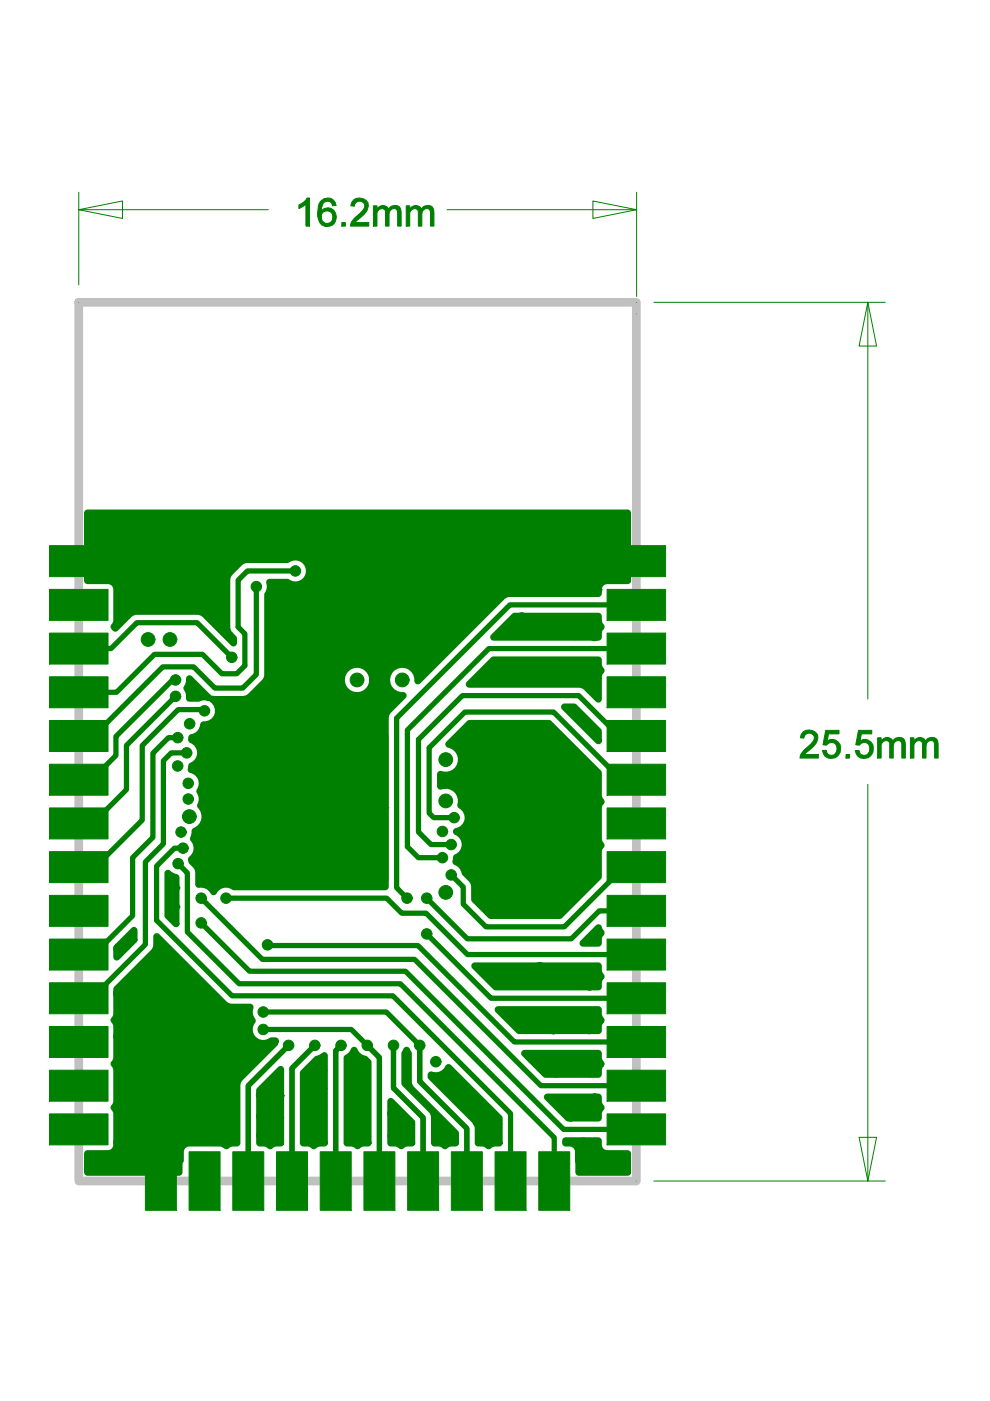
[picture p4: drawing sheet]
<svg xmlns="http://www.w3.org/2000/svg" width="210mm" height="297mm" viewBox="0 0 210 297" stroke-linecap="round" stroke-linejoin="round" font-family="sans-serif">
<defs><g id="words">
<g font-size="12.4" fill="#008000">
<text x="21.2" y="122.3" transform="rotate(-90 21.2 122.3)">J1x1</text>
<text x="139.4" y="122.3" transform="rotate(-90 139.4 122.3)">J28x1</text>
<text x="139.4" y="131.5" transform="rotate(-90 139.4 131.5)">J2x1</text>
<text x="139.4" y="140.8" transform="rotate(-90 139.4 140.8)">J4x1</text>
<text x="139.4" y="150.1" transform="rotate(-90 139.4 150.1)">J7x1</text>
<text x="21.2" y="205.7" transform="rotate(-90 21.2 205.7)">J26x1</text>
<text x="139.4" y="205.7" transform="rotate(-90 139.4 205.7)">J24x1</text>
<text x="21.2" y="214.9" transform="rotate(-90 21.2 214.9)">J29x1</text>
<text x="21.2" y="224.2" transform="rotate(-90 21.2 224.2)">J31x1</text>
<text x="139.4" y="233.5" transform="rotate(-90 139.4 233.5)">J32x1</text>
<text x="21.2" y="242.7" transform="rotate(-90 21.2 242.7)">J35x1</text>
<text x="139.4" y="242.7" transform="rotate(-90 139.4 242.7)">J34x1</text>
<text x="30.8" y="254.9">J5</text>
<text x="49.4" y="254.9">J10</text>
<text x="86.4" y="254.9">J22</text>
<text x="114.2" y="254.9">J36</text>
</g>
</g></defs>
<path d="M16.7 64.1h118.2v186.3h-118.2z" fill="none" stroke="#c0c0c0" stroke-width="1.9"/>
<path d="M86.1 222.4l-.5 1v6.4l5.6 5.7a2.13 2.13 0 0 1 .6 1.5v5.3l.3 .3a2.18 2.18 0 0 1 2.1 .6l.6-.3a2.8 2.8 0 0 1 1.9-.3l.1-.3v-2.2l-9.3-9.3a2.13 2.13 0 0 1-.6-1.5v-5.9l-.5-1zM82.6 233.4v8.9l.3 .3a2.18 2.18 0 0 1 2.1 .6l.5-.3a2.8 2.8 0 0 1 1.9-.3l.2-.3v-4.4l-4.5-4.6zM24.6 200.7l-.1 2.2a.28 .28 0 0 0 .2 .3 .28 .28 0 0 0 .3-.1l3.7-3.7v-2.1a.28 .28 0 0 0-.2-.3 .28 .28 0 0 0-.3 .1zM35.4 185l-.1 9.1 1.8 1.9a.28 .28 0 0 0 .3 .1 .28 .28 0 0 0 .2-.3v-9.8l-1.1-.5-.8-.6zM39.9 143.8v.9l-.6 1.2a3.9 3.9 0 0 1 .6 2.3l2.2 .1a3.4 3.4 0 0 1 2.2-.2l.1-.3-.1-.2-3.9-3.9zM18.3 108.6v14.6l.3 .2h4.3a1.58 1.58 0 0 1 1.6 1.6v6.5l-.1 .7-.4 .5a.58 .58 0 0 0 .6 .7l2.9-2.9a2.13 2.13 0 0 1 1.5-.6h12.8a2.13 2.13 0 0 1 1.5 .6l6 6a.28 .28 0 0 0 .3 .1 .28 .28 0 0 0 .2-.3v-1l-.8-.8a2.13 2.13 0 0 1-.6-1.5v-10a2.13 2.13 0 0 1 .6-1.5l1.9-2a2.13 2.13 0 0 1 1.6-.6h8.4a2.72 2.72 0 0 1 3.7 .3 2.72 2.72 0 0 1 0 3.7 2.72 2.72 0 0 1-3.7 .3h-3.7l-.3 .1a3.6 3.6 0 0 1-.4 2.8v16.9a2.13 2.13 0 0 1-.6 1.5l-2.9 2.9a2.13 2.13 0 0 1-1.5 .6h-6.5l-.3 .1v.2a2.76 2.76 0 0 1 1.2 3.2 2.76 2.76 0 0 1-2.9 1.9l-.1 .1a2.93 2.93 0 0 1-2.5 2.7v.8a2.78 2.78 0 0 1 1.9 2.6 2.78 2.78 0 0 1-1.9 2.6v.2a.84 .84 0 0 0 .1 1 2.74 2.74 0 0 1 1.6 4.3 3 3 0 0 1 .1 3.2 3.2 3.2 0 0 1-1.1 5.2l-.4 1.8a2.84 2.84 0 0 1-.4 4.2l.2 .7a2.95 2.95 0 0 1 1.4 2.3l.1 2.6a3.1 3.1 0 0 1 3.1 1.6h.3a2.82 2.82 0 0 1 4.2-1h32.1l.2-.1 .1-35.9a2.13 2.13 0 0 1 .6-1.5l3.1-3.1-.1-.5a3.1 3.1 0 0 1-3.4-2.9 3.1 3.1 0 0 1 3.2-3.2 3.1 3.1 0 0 1 3 3.4l.4 .1 17.8-17.9a2.13 2.13 0 0 1 1.5-.6h18.8l.2-.3a1.81 1.81 0 0 1 1.6-2.4h4.4l.2-.2v-14.4l-.1-.3h-114.6zM72.7 144.2a3 3 0 0 1 6 0 3 3 0 0 1-6 0zM33 198.4v.2a3.9 3.9 0 0 1-.4 2.8l-8.1 8.3v5.2l-.1 .7-.5 .7 .5 .7 .1 .6v6.6l-.1 .6-.5 .8 .5 .7 .1 .6v6.6l-.1 .6-.5 .7 .5 .7 .1 .7v6.5a1.58 1.58 0 0 1-1.6 1.6l-4.5 .1-.1 .2v4.1l.3 .1h19.4l.2-.3v-1.9l.3-.5v-1.9a1.58 1.58 0 0 1 1.6-1.6h6.6l.6 .2 .7 .4 .5-.3a2.8 2.8 0 0 1 1.9-.3l.1-.3v-12.1a2.13 2.13 0 0 1 .6-1.5l7.4-7.4a.58 .58 0 0 0-.1-.9 1.61 1.61 0 0 0-1.5 .3 2.73 2.73 0 0 1-3.3-.9 2.73 2.73 0 0 1 .2-3.4 3.4 3.4 0 0 1-.5-3l-.3-.1h-3.8a2.13 2.13 0 0 1-1.5-.7l-14.3-14.2zM59.3 226.5l-4.5 4.6v11.2l.3 .3a2.18 2.18 0 0 1 2.1 .6l.5-.3a2.8 2.8 0 0 1 1.9-.3l.2-.3v-15.6a.28 .28 0 0 0-.2-.2 .28 .28 0 0 0-.3 0zM64.1 227.3l-.1 15 .3 .3a2.18 2.18 0 0 1 2.1 .6l.6-.3a2.8 2.8 0 0 1 1.9-.3l.1-.3v-18.5a.28 .28 0 0 0-.1-.2 .28 .28 0 0 0-.3 0l-.7 .5-.9 .3zM74.9 222.4l-.5 .9-1.1 1v18l.3 .3a2.18 2.18 0 0 1 2.1 .6l.6-.3a2.8 2.8 0 0 1 1.9-.3l.1-.3v-17.1l-.7-.8a3.1 3.1 0 0 1-2.4-2zM104.5 134.9a.28 .28 0 0 0-.1 .3 .28 .28 0 0 0 .3 .2h22.2l.2-.3a2.18 2.18 0 0 1 .6-2.1l-.3-.6a2.8 2.8 0 0 1-.3-1.9l-.2-.1h-17.8zM99.3 144.9a.28 .28 0 0 0-.1 .3 .28 .28 0 0 0 .3 .2h23.2a2.13 2.13 0 0 1 1.5 .6l2.5 2.4a.28 .28 0 0 0 .3 .1 .28 .28 0 0 0 .1-.3v-4.7l.2-.6 .4-.8-.3-.4a2.8 2.8 0 0 1-.3-1.9l-.2-.2h-22.3zM119.5 149.7v.4l7.2 7.2a.28 .28 0 0 0 .3 0 .28 .28 0 0 0 .1-.2v-2.2l-5.2-5.2zM99.4 153.2l-4.4 4.4v.4a3.1 3.1 0 0 1 2.4 3.8 3.1 3.1 0 0 1-4 2.1l-.3 .3v2.5l.1 .2a3.5 3.5 0 0 1 3.8 1.1 3.4 3.4 0 0 1 .4 2.8 2.78 2.78 0 0 1 1.5 3 2.78 2.78 0 0 1-2.3 2.3l-.1 .4a2.77 2.77 0 0 1 1.8 2.6 2.77 2.77 0 0 1-1.8 2.6l-.1 1.1a3.4 3.4 0 0 1 1.9 2.3l.1 .1a4.2 4.2 0 0 1 1.9 2.4l.1 3.2 3.5 3.6h14.9l8.3-8.4v-5.4l.2-.7 .4-.7-.4-.7-.2-.6v-6.6l.2-.6 .4-.8-.5-1-.1-5.2-10.6-10.6zM126.7 196.5l-3.3 3.3a.28 .28 0 0 0 0 .3 .28 .28 0 0 0 .2 .2h3.3l.2-.3a2.18 2.18 0 0 1 .6-2.1l-.6-1.4zM100.5 204.6v.4l4.6 4.5h21.8l.2-.3a2.18 2.18 0 0 1 .6-2.1l-.3-.5a2.8 2.8 0 0 1-.3-1.9l-.2-.2zM105.5 213.8l-.1 .5 4.6 4.5h16.9l.2-.3a2.18 2.18 0 0 1 .6-2.1l-.3-.6a2.8 2.8 0 0 1-.3-1.9l-.2-.1zM91.2 227.7l-.1 .2 .1 .6 9.3 9.3a2.13 2.13 0 0 1 .6 1.5v3l.3 .3a2.24 2.24 0 0 1 2 .5l.3 .1 .4-.3a2.8 2.8 0 0 1 1.9-.3l.1-.3v-5.3l-10.8-10.9h-.3a3 3 0 0 1-3.5 1.5zM111.1 223.1l-.1 .4 4.6 4.5 11.3 .1 .2-.3a2.18 2.18 0 0 1 .6-2.1l-.3-.6a2.8 2.8 0 0 1-.3-1.9l-.2-.1zM115.9 232.4v.4l4.5 4.5h6.5l.2-.3a2.18 2.18 0 0 1 .6-2.1l-.3-.5a2.8 2.8 0 0 1-.3-1.9l-.2-.2zM119.8 241.6l-.2 .7 .3 .3a1.81 1.81 0 0 1 2.5 1.6v4.3l.2 .3h10.5l.2-.1v-4.1l-.1-.2-4.5-.1a1.81 1.81 0 0 1-1.6-2.4l-.2-.3z" fill="#008000" stroke="#008000" stroke-width=".93"/>
<g fill="none" stroke="#008000" stroke-width=".21">
<path d="M16.7 44.5l9.3-1.9v3.7zM16.7 40.8v19.6M16.7 44.5h40.2M94.8 44.5h40.2M125.7 42.6l9.3 1.9-9.3 1.8zM135 40.8v22.1M16.7 64.1h.1M134.9 64.1h.1M135 66.6h.1M138.6 64.1h49.1M184 64.1l1.9 9.3h-3.8zM184 64.1v84.1"/>
<path d="M20.6 111.3h.1M21.7 110.2h.1M22.8 111.3h.1M24 111.1h.1M25.1 109.9h.1M26.1 115.8h.1M26.2 111.1h.1M26.2 119.8h.1M27.6 115.3h.1M27.9 110.9h.1M28.7 116.4h.1M28.7 114.2h.1"/>
<path d="M29 112h.1M29 109.8h.1M29.8 115.3h.1M30.1 110.9h.1M31 119.6h.1M31.6 115.3h.1M32.2 118.5h.1M32.7 116.4h.1M32.7 114.2h.1M32.9 110.8h.1M33.3 119.6h.1M33.8 115.3h.1"/>
<path d="M34 111.9h.1M34 109.7h.1M35.1 110.8h.1M36.1 119.3h.1M36.1 115.1h.1M37.3 116.2h.1M37.3 114h.1M37.6 110.9h.1M38.4 115.1h.1M38.7 112h.1M38.7 109.8h.1M39.8 110.9h.1"/>
<path d="M40.5 115.1h.1M40.5 119.4h.1M41.6 116.2h.1M41.6 114h.1M41.6 118.3h.1M42.5 111h.1M42.7 115.1h.1M42.7 119.4h.1M43.6 112.1h.1M43.6 109.9h.1M44.6 115h.1M44.7 111h.1"/>
<path d="M44.9 119.6h.1M45.7 116.1h.1M45.7 113.9h.1M46 118.5h.1M46.9 115h.1M47.1 119.6h.1M47.4 111h.1M48.5 112.1h.1M48.5 109.9h.1M48.7 119.4h.1M48.9 115h.1M49.6 111h.1"/>
<path d="M49.8 118.3h.1M50 116.2h.1M50 113.9h.1M50.9 119.4h.1M51.2 115h.1M52.6 115.1h.1M53.4 111h.1M53.7 116.2h.1M53.7 114h.1M54.5 112.1h.1M54.5 109.9h.1M54.8 115.1h.1"/>
<path d="M55.6 111h.1M56.7 115.2h.1M57.8 116.3h.1M57.8 114.1h.1M58.9 115.2h.1M59 111h.1M60.1 112.1h.1M60.1 109.9h.1M60.8 115h.1M61.2 111h.1M61.9 116.2h.1M61.9 113.9h.1"/>
<path d="M63 115h.1M64.6 111.1h.1M65.7 112.2h.1M65.7 109.9h.1M65.9 115.3h.1M66.5 119.6h.1M66.9 111.1h.1M67 116.4h.1M67 114.2h.1M67.6 118.5h.1M68.1 115.3h.1M68.7 119.6h.1"/>
<path d="M69.6 111h.1M70.1 119.5h.1M70.5 115.3h.1M70.7 112.1h.1M70.7 109.9h.1M71.2 118.4h.1M71.6 116.5h.1M71.6 114.2h.1M71.8 111h.1M72.3 119.5h.1M72.7 115.3h.1M73.5 110.7h.1"/>
<path d="M74.4 119.8h.1M74.6 111.9h.1M74.6 109.6h.1M74.7 115.3h.1M75.5 118.7h.1M75.8 110.7h.1M75.8 116.5h.1M75.8 114.2h.1M76.6 119.8h.1M76.9 115.3h.1M77.6 110.8h.1M78.8 111.9h.1"/>
<path d="M78.8 109.7h.1M79 119.7h.1M79.5 115.2h.1M79.9 110.8h.1M80.1 118.6h.1M80.6 116.3h.1M80.6 114.1h.1M81.2 119.7h.1M81.8 115.2h.1M82.2 110.8h.1M83.4 111.9h.1M83.4 109.7h.1"/>
<path d="M83.7 119.8h.1M84.5 110.8h.1M84.9 118.7h.1M85 115.1h.1M85.9 110.8h.1M86 119.8h.1M86.1 116.2h.1M86.1 114h.1M87 111.9h.1M87 109.7h.1M87.2 115.1h.1M88.2 110.8h.1"/>
<path d="M89.9 115h.1M90 110.7h.1M90.1 119.6h.1M91 116.2h.1M91 113.9h.1M91.1 111.8h.1M91.1 109.6h.1M91.2 118.5h.1M92.1 115h.1M92.2 110.7h.1M92.3 119.6h.1M93.7 116.5h.1"/>
<path d="M94.6 110.8h.1M94.8 117.6h.1M94.8 115.4h.1M95.7 111.9h.1M95.7 109.7h.1M95.9 116.5h.1M96.8 114h.1M96.8 110.8h.1M97.9 115.1h.1M97.9 112.9h.1M99 114h.1M99.3 110.7h.1"/>
<path d="M100.4 111.8h.1M100.4 109.6h.1M101.5 110.7h.1M105.4 117.8h.1M106.6 119h.1M106.6 116.7h.1M107 114.9h.1M107.7 117.8h.1M107.7 119.9h.1M108.1 116h.1M108.1 113.7h.1M109.2 114.9h.1"/>
<path d="M110.2 114h.1M111.3 115.2h.1M111.3 112.9h.1M111.5 117.7h.1M112 110.9h.1M112.2 119.9h.1M112.4 114h.1M112.6 118.8h.1M112.6 116.6h.1M113.2 112h.1M113.2 109.7h.1M113.7 117.7h.1"/>
<path d="M114.3 110.9h.1M116.4 110.8h.1M117.2 115h.1M117.3 119.9h.1M117.5 111.9h.1M117.5 109.7h.1M118.3 116.1h.1M118.3 113.9h.1M118.6 110.8h.1M119.4 115h.1M120.9 110.8h.1M121.7 115h.1"/>
<path d="M122.1 111.9h.1M122.1 109.7h.1M122.9 116.1h.1M122.9 113.9h.1M123.2 110.8h.1M124 115h.1M125.2 116.7h.1M125.7 110.8h.1M126.8 109.7h.1M127.9 110.8h.1M130.2 110.8h.1M131.3 109.7h.1"/>
<path d="M132.4 110.8h.1M26 123.4h.1M28.2 126.1h.1M28.3 121.6h.1M29.3 127.2h.1M29.3 125h.1M29.4 122.7h.1M29.4 120.5h.1M30.4 126.1h.1M30.5 121.6h.1M32.2 120.7h.1M35 120.5h.1"/>
<path d="M35.9 125.2h.1M36.1 121.6h.1M37 126.3h.1M37 124.1h.1M37.2 120.5h.1M38.1 125.2h.1M41.6 120.5h.1M46 120.7h.1M49.8 120.6h.1M67.6 120.7h.1M69.2 124h.1M70.3 125.1h.1"/>
<path d="M70.3 122.9h.1M71.2 120.6h.1M71.4 124h.1M71.6 135.7h.1M71.7 127.9h.1M72.1 123.1h.1M72.7 136.8h.1M72.7 134.5h.1M72.8 129h.1M72.8 126.7h.1M73.3 124.2h.1M73.3 122h.1"/>
<path d="M73.8 135.7h.1M73.9 127.9h.1M74.4 123.1h.1M75.5 120.9h.1M75.6 125.4h.1M76.7 129.7h.1M76.7 126.5h.1M76.7 124.3h.1M77.7 122.9h.1M77.8 130.8h.1M77.8 128.5h.1M77.8 125.4h.1"/>
<path d="M78.8 124h.1M78.8 121.8h.1M78.9 129.7h.1M79.3 125.6h.1M79.9 122.9h.1M80.1 120.8h.1M80.4 126.7h.1M80.4 124.5h.1M80.6 128.4h.1M81.6 125.6h.1M81.7 129.5h.1M81.7 127.3h.1"/>
<path d="M81.9 123.3h.1M82.8 128.4h.1M83 124.4h.1M83 122.2h.1M83.3 139.3h.1M84.1 123.3h.1M84.2 126h.1M84.4 138.2h.1M84.9 120.9h.1M85.3 127.1h.1M85.3 124.9h.1M85.6 139.3h.1"/>
<path d="M85.6 137h.1M86.4 126h.1M86.7 138.1h.1M86.7 135.9h.1M87.4 122.3h.1M87.9 137h.1M88.5 123.4h.1M88.5 121.2h.1M88.6 135.6h.1M89.2 139.4h.1M89.6 122.3h.1M89.7 136.7h.1"/>
<path d="M89.7 134.5h.1M90.3 138.3h.1M90.8 135.6h.1M91 133.1h.1M91.2 120.7h.1M91.4 139.4h.1M92.2 134.2h.1M92.2 132h.1M93.3 133.1h.1M93.3 130.4h.1M94.4 131.5h.1M94.4 129.2h.1"/>
<path d="M95.6 130.4h.1M102.1 121.4h.1M102.1 125.8h.1M103.2 122.5h.1M103.2 120.3h.1M103.3 126.9h.1M103.3 124.7h.1M104.3 121.4h.1M104.4 125.8h.1M106.4 125.2h.1M106.6 121h.1M107.5 126.3h.1"/>
<path d="M107.5 124.1h.1M107.7 122.1h.1M108.6 125.2h.1M108.9 121h.1M109.5 131h.1M110.6 132.1h.1M111.1 121h.1M111.2 125h.1M111.7 131h.1M112.2 122.1h.1M112.3 126.1h.1M112.3 123.9h.1"/>
<path d="M113.2 131.2h.1M113.3 121h.1M113.5 125h.1M114.3 132.3h.1M114.3 130.1h.1M114.4 134.3h.1M115.4 131.2h.1M115.5 135.5h.1M115.5 133.2h.1M116.1 125.3h.1M116.2 121h.1M116.6 134.3h.1"/>
<path d="M117.2 139.7h.1M117.3 126.4h.1M117.3 124.1h.1M117.3 122.1h.1M117.8 131.3h.1M118.4 125.3h.1M118.4 121h.1M119 132.4h.1M119 130.2h.1M120.1 131.3h.1M120.5 121.3h.1M120.7 125.3h.1"/>
<path d="M120.9 134.5h.1M121.6 122.4h.1M121.6 120.2h.1M121.9 126.4h.1M121.9 124.2h.1M121.9 139.5h.1M122 135.6h.1M122 133.4h.1M122.7 121.3h.1M123 125.3h.1M123.1 134.5h.1M124.9 134.7h.1"/>
<path d="M125.1 131.6h.1M125.3 125.1h.1M125.3 120.9h.1M126 133.6h.1M126.1 139.4h.1M53.3 158.9h.1M54.4 160h.1M54.4 157.8h.1M55.5 158.9h.1M59.9 159h.1M61 157.9h.1M62.1 159h.1"/>
<path d="M65.9 159h.1M66.9 155.9h.1M67 157.9h.1M68.1 159h.1M72.2 159h.1M73.3 157.8h.1M74.4 159h.1M78.1 159.1h.1M79.2 158h.1M80.3 159.1h.1M84.4 140.5h.1M88.4 142.4h.1"/>
<path d="M89.5 143.5h.1M89.5 141.3h.1M90.3 140.5h.1M90.7 142.4h.1M97.7 159.7h.1M98.9 158.6h.1M99 155.4h.1M100 159.7h.1M100.1 156.5h.1M100.1 154.2h.1M101.2 155.4h.1M115.6 155.7h.1"/>
<path d="M115.8 159.4h.1M116.1 144.2h.1M116.1 140.8h.1M116.8 156.8h.1M116.8 154.5h.1M117 158.3h.1M117.2 145.3h.1M117.2 143.1h.1M117.2 141.9h.1M117.9 155.7h.1M118.1 159.4h.1M118.3 144.2h.1"/>
<path d="M118.3 140.8h.1M119 158h.1M120.1 159.1h.1M120.1 156.9h.1M120.2 150.6h.1M120.8 144.1h.1M120.8 140.6h.1M121.2 158h.1M121.4 151.7h.1M121.4 149.5h.1M121.9 145.3h.1M121.9 143h.1"/>
<path d="M121.9 141.7h.1M122.5 150.6h.1M123.1 144.1h.1M123.1 140.6h.1M125 140.5h.1M125.2 143.9h.1M126.1 141.6h.1M51.6 171.3h.1M53.2 171.3h.1M53.3 177.5h.1M53.3 164.9h.1M54.3 172.4h.1"/>
<path d="M54.3 170.2h.1M54.4 178.6h.1M54.4 176.4h.1M54.4 166h.1M54.4 163.7h.1M55.4 171.3h.1M55.5 177.5h.1M55.6 164.9h.1M59.7 171.4h.1M59.9 177.6h.1M59.9 165h.1M60.9 172.5h.1"/>
<path d="M60.9 170.3h.1M61 160.1h.1M61 178.7h.1M61 176.5h.1M61 166.1h.1M61 163.8h.1M62 171.4h.1M62.1 177.6h.1M62.1 165h.1M65.8 171.4h.1M65.9 177.6h.1M65.9 165h.1"/>
<path d="M66.9 172.5h.1M66.9 170.3h.1M67 160.1h.1M67 178.7h.1M67 176.5h.1M67 166.1h.1M67 163.8h.1M68 171.4h.1M68.1 177.6h.1M68.2 165h.1M72 171.4h.1M72.2 177.6h.1"/>
<path d="M72.2 164.9h.1M73.2 172.5h.1M73.2 170.3h.1M73.3 160.1h.1M73.3 178.7h.1M73.3 176.5h.1M73.3 166.1h.1M73.3 163.8h.1M74.3 171.4h.1M74.4 177.6h.1M74.4 164.9h.1M78 171.6h.1"/>
<path d="M78.1 177.8h.1M78.1 165.1h.1M79.1 172.7h.1M79.1 170.5h.1M79.2 160.2h.1M79.2 178.9h.1M79.2 176.6h.1M79.2 166.2h.1M79.2 164h.1M80.2 171.6h.1M80.3 177.8h.1M80.3 165.1h.1"/>
<path d="M82.3 171.3h.1M98.9 160.8h.1M117 160.5h.1M184 166.3v84.1M35.8 192.3h.1M35.8 188.3h.1M36.9 193.4h.1M36.9 191.2h.1M36.9 189.4h.1M36.9 187.1h.1M38 192.3h.1M38 188.3h.1"/>
<path d="M53.3 183.2h.1M54.4 184.3h.1M54.4 182.1h.1M55.5 183.2h.1M59.9 183.3h.1M61 184.5h.1M61 182.2h.1M62.1 183.3h.1M65.9 183.3h.1M66.9 186.6h.1M67 184.5h.1M67 182.2h.1"/>
<path d="M68.1 183.3h.1M72.2 183.3h.1M73.3 184.4h.1M73.3 182.2h.1M74.4 183.3h.1M78.1 183.5h.1M79.2 184.6h.1M79.2 182.4h.1M80.3 183.5h.1M100.6 187.4h.1M101.7 188.6h.1M101.7 186.3h.1"/>
<path d="M101.8 191.4h.1M102.8 187.4h.1M102.9 192.5h.1M102.9 190.2h.1M104 191.4h.1M104.2 186.6h.1M105.3 187.7h.1M105.3 185.5h.1M106.4 186.6h.1M119.3 191h.1M119.8 186.1h.1M120.4 192.1h.1"/>
<path d="M120.4 189.9h.1M120.9 187.2h.1M120.9 184.9h.1M121.5 191h.1M122 186.1h.1M125.3 198.2h.1M26.3 210.7h.1M26.3 219.7h.1M26.4 201.2h.1M35.2 205.5h.1M35.3 213.6h.1M35.4 209.5h.1"/>
<path d="M36.3 206.6h.1M36.3 204.4h.1M36.4 214.7h.1M36.4 212.5h.1M36.5 210.6h.1M36.5 208.4h.1M36.6 219.6h.1M37.4 205.5h.1M37.5 213.6h.1M37.6 209.5h.1M42 219.5h.1M43.1 218.4h.1"/>
<path d="M44.2 219.5h.1M48.9 219.5h.1M50 218.4h.1M51.1 219.5h.1M113.3 205.2h.1M113.6 214.9h.1M114.2 208.5h.1M114.4 206.3h.1M114.7 216h.1M114.7 213.8h.1M115.3 209.7h.1M115.3 207.4h.1"/>
<path d="M115.6 205.2h.1M115.8 214.9h.1M116.2 218.1h.1M116.4 208.5h.1M117.3 219.2h.1M117.3 217h.1M117.8 206.2h.1M118.4 218.1h.1M118.9 207.3h.1M118.9 205.1h.1M120 206.2h.1M120.1 215h.1"/>
<path d="M120.3 208.6h.1M121.2 216.1h.1M121.2 213.8h.1M121.4 209.7h.1M121.4 207.4h.1M122.3 215h.1M122.5 208.6h.1M123.8 218h.1M123.9 208.8h.1M124.9 219.2h.1M124.9 216.9h.1M125 209.9h.1"/>
<path d="M125 207.7h.1M126 218h.1M126.1 208.8h.1M25.8 239.2h.1M25.8 237h.1M26.9 238.1h.1M28.7 238.1h.1M29.8 239.2h.1M29.8 237h.1M30.3 234.3h.1M30.9 238.1h.1M31.5 235.5h.1"/>
<path d="M31.5 233.2h.1M32.6 234.3h.1M35.2 237.5h.1M35.4 227.7h.1M35.5 220.7h.1M36.3 238.6h.1M36.3 236.4h.1M36.5 228.8h.1M36.5 226.6h.1M36.6 221.8h.1M37.4 237.5h.1M37.6 227.7h.1"/>
<path d="M37.7 220.7h.1M41.6 237.7h.1M42.5 228.8h.1M42.7 238.8h.1M42.7 236.6h.1M43.1 220.6h.1M43.6 229.9h.1M43.6 227.6h.1M43.8 237.7h.1M44.7 228.8h.1M47.5 237.7h.1M48.5 228.8h.1"/>
<path d="M48.7 238.8h.1M48.7 236.6h.1M49.6 229.9h.1M49.6 227.6h.1M49.8 237.7h.1M50 220.6h.1M50.8 228.8h.1M54.3 232.2h.1M54.4 236.7h.1M55.5 233.3h.1M55.5 231.1h.1M55.5 237.8h.1"/>
<path d="M55.5 235.6h.1M55.5 239.6h.1M56.6 232.2h.1M56.6 236.7h.1M57.8 237h.1M57.9 232.3h.1M58.9 238.1h.1M58.9 235.9h.1M59.1 233.4h.1M59.1 231.2h.1M60 237h.1M60.2 232.3h.1"/>
<path d="M63.7 237.1h.1M63.9 228.5h.1M63.9 232.6h.1M64.8 238.2h.1M64.8 236h.1M65 229.6h.1M65 227.4h.1M65 233.7h.1M65 231.4h.1M65.9 237.1h.1M66.1 228.5h.1M66.1 232.6h.1"/>
<path d="M66.9 235.1h.1M67 226.9h.1M67 230.8h.1M68 236.2h.1M68 234h.1M68.1 228h.1M68.1 225.8h.1M68.1 231.9h.1M68.1 229.6h.1M69.1 235.1h.1M69.2 226.9h.1M69.2 230.8h.1"/>
<path d="M73.2 228.9h.1M73.4 234.5h.1M74.3 230h.1M74.3 227.7h.1M74.5 235.6h.1M74.5 233.4h.1M75.5 228.9h.1M75.6 234.5h.1M75.6 238h.1M76 231.3h.1M76.7 239.1h.1M76.7 236.8h.1"/>
<path d="M77.1 232.4h.1M77.1 230.2h.1M77.8 238h.1M78.2 231.3h.1M82.2 236.1h.1M83.3 237.2h.1M83.3 235h.1M83.4 239.7h.1M84.4 236.1h.1M85.3 237.9h.1M86.4 239h.1M86.4 236.7h.1"/>
<path d="M87.5 237.9h.1M91.6 238.2h.1M92.8 239.3h.1M92.8 237.1h.1M93.9 238.2h.1M95.9 239.7h.1M100.3 237.8h.1M101.4 238.9h.1M101.4 236.7h.1M102.5 237.8h.1M104.1 238.3h.1M105.2 239.4h.1"/>
<path d="M105.2 237.2h.1M106.3 238.3h.1M113.8 224.4h.1M114.9 225.5h.1M114.9 223.3h.1M116 224.4h.1M116.8 227.3h.1M117.9 228.4h.1M117.9 226.1h.1M119 227.3h.1M119.8 224.6h.1M119.9 236.6h.1"/>
<path d="M120.1 233.2h.1M120.9 225.8h.1M120.9 223.5h.1M121 237.7h.1M121 235.5h.1M121.2 234.3h.1M121.2 232.1h.1M122.1 224.6h.1M122.1 236.6h.1M122.3 233.2h.1M123.9 227.2h.1M124.9 236.5h.1"/>
<path d="M124.9 233h.1M125 228.3h.1M125 226.1h.1M126 237.6h.1M126 235.4h.1M126 234.1h.1M126 231.9h.1M126.1 227.2h.1M20.2 247.4h.1M24.3 247.7h.1M26.3 242.2h.1M28.5 241.3h.1"/>
<path d="M47.8 241.1h.1M54.4 240.7h.1M56.6 240.7h.1M82.2 240.8h.1M84.5 240.8h.1M94.8 240.8h.1M97 240.8h.1M123.6 241.3h.1M127.4 247.5h.1M131.1 247.5h.1M134.9 250.4h.1M138.6 250.4h49.1"/>
<path d="M182.1 241.1h3.8l-1.9 9.3z"/>
</g>
<g fill="none" stroke="#008000" stroke-width="1.1">
<path d="M16.7 137.5h6.8l5.5-5.5h12.8l7.3 7.4M54.3 124.4v18.6l-2.8 2.9h-5.9l-4.5-4.5h-6.6l-14.6 14.6h-3.2M62.6 121.1h-10.1l-2 1.9v10l1.4 1.4v6.7l-1.7 1.7h-3.2l-4.1-4.1h-10.1l-8.1 8.1h-8M134.9 128.2h-26.8l-24 24.1v35.9l2.2 2.2M134.9 137.5h-31.2l-17.3 17.3v24.7l2.3 2.3h5.1M37.2 144.2h-.6l-12 11.9v4.1l-5.2 5.1h-2.7M37.2 147.6l-10.4 10.4v9.4l-7.2 7.2h-2.9M37.7 156.4h-2l-3.3 3.3v17.8l-4.3 4.3v12.4l-8.2 8.2h-3.2M39.6 159.6h-3.3l-1.7 1.7v17.6l-3.8 3.8v17.6l-11.4 11.4h-2.7M43.4 150.7l-.3-.3h-5.3l-7.6 7.7v15.8l-10 9.9h-3.5M134.9 156h-3.6l-8.6-8.5h-24.7l-9.3 9.3v19.6l2.7 2.7h4.3M38.8 179.8h-1.8l-3.8 3.8v11.5l16 16h34.1l24.9 25v14.3"/>
<path d="M134.9 165.3h-3.2l-14.3-14.3h-18.8l-7.6 7.5v13.9l1 1h4.3M37.8 183.1l1.9 2v12.5l11 11h34.2l32.6 32.6v9.2M42.7 195.7l10.2 10.2h33.1l33.5 33.6h15.4M42.7 190.4l12.9 13h32.3l26.8 26.8h20.2M47.9 190.4h34.1l3.2 3.2h5.1l8.8 8.8h35.8M90.5 190.4l8.6 8.6h22l6-5.9h7.8M90.5 198l13.6 13.7h30.8M134.9 183.8h-2.6l-12.7 12.7h-16.6l-4.8-4.8v-3.6l-2.5-2.6M55.8 218.3h18.7l5.9 5.9v26.2M55.8 214.6h26.1l7.1 7v7.7l10 10v11.1M56.7 200.3l.2 .2h31.7l20.5 20.4h25.8M61.2 221.6l-8.6 8.6v20.2"/>
<path d="M66.7 221.6l-4.8 4.9v23.9M72.3 221.6l-1.1 1.2v27.6M83.4 221.6v9.1l6.3 6.3v13.4"/>
</g>
<g fill="#008000" stroke="#008000" stroke-width=".21">
<path d="M10.5 152.8h12.4v6.5h-12.4z"/>
<path d="M128.7 162h12.4v6.6h-12.4z"/>
<path d="M58.6 244.2h6.6v12.4h-6.6z"/>
<path d="M10.5 162h12.4v6.6h-12.4z"/>
<path d="M128.7 171.3h12.4v6.6h-12.4z"/>
<path d="M67.9 244.2h6.6v12.4h-6.6z"/>
<path d="M10.5 171.3h12.4v6.6h-12.4z"/>
<path d="M128.7 180.6h12.4v6.5h-12.4z"/>
<path d="M77.2 244.2h6.5v12.4h-6.5z"/>
<path d="M10.5 180.6h12.4v6.5h-12.4z"/>
<path d="M128.7 189.8h12.4v6.6h-12.4z"/>
<path d="M10.5 189.8h12.4v6.6h-12.4z"/>
<path d="M95.7 244.2h6.6v12.4h-6.6z"/>
<path d="M128.7 208.4h12.4v6.5h-12.4z"/>
<path d="M10.5 125h12.4v6.5h-12.4z"/>
<path d="M128.7 217.6h12.4v6.6h-12.4z"/>
<path d="M10.5 226.9h12.4v6.6h-12.4z"/>
<path d="M40.1 244.2h6.6v12.4h-6.6z"/>
<path d="M105 244.2h6.5v12.4h-6.5z"/>
<path d="M10.5 134.2h12.4v6.6h-12.4z"/>
<path d="M10.5 143.5h12.4v6.6h-12.4z"/>
<path d="M128.7 152.8h12.4v6.5h-12.4z"/>
<path d="M51.6 155.9h30.7v30.7h-30.7z"/>
<path d="M63.4 43.5a3.4 3.4 0 0 0 1.7-1.5h.5v5.9h-.7v-4.6l-1.5 .9zM68 42.6a1.83 1.83 0 0 1 1.9-.6 1.83 1.83 0 0 1 1.3 1.6h-.7a1.08 1.08 0 0 0-1-1 1.08 1.08 0 0 0-1.2 1l-.2 1.3a1.78 1.78 0 0 1 2.3-.6 1.78 1.78 0 0 1 .8 2.2 1.9 1.9 0 0 1-1.9 1.5 1.9 1.9 0 0 1-1.8-1.6 5.4 5.4 0 0 1 .5-3.8zM68.4 45a1.32 1.32 0 0 0 .1 2 1.32 1.32 0 0 0 2-.4 1.32 1.32 0 0 0-.4-1.7 1.32 1.32 0 0 0-1.7 .1zM72.5 47.2h.7v.7h-.7zM75 42.4a2.13 2.13 0 0 1 3 .6 3.1 3.1 0 0 1-1.6 3.1l-1.1 1.1h2.9v.7h-3.9a4.7 4.7 0 0 1 2.2-2.9 1.39 1.39 0 0 0 .5-2 1.11 1.11 0 0 0-1.2-.3 1.11 1.11 0 0 0-.7 1l-.7-.1 .1-.6zM79.2 43.6h.7v.7a1.37 1.37 0 0 1 1.3-.7 1.37 1.37 0 0 1 1.2 .8 1.38 1.38 0 0 1 1.6-.8 1.38 1.38 0 0 1 1.1 1.4v2.9h-.8v-2.6a.84 .84 0 0 0-.4-1 .84 .84 0 0 0-1.1 .2l-.2 .4-.1 .6v2.4h-.8v-2.7a.76 .76 0 0 0-.7-1 1.19 1.19 0 0 0-1.1 1.5v2.2h-.7zM86.1 43.6h.8v.7a1.37 1.37 0 0 1 1.2-.7 1.37 1.37 0 0 1 1.3 .8 1.38 1.38 0 0 1 1.5-.8 1.38 1.38 0 0 1 1.1 1.4v2.9h-.7v-2.6a.84 .84 0 0 0-.5-1 .84 .84 0 0 0-1 .2l-.3 .4-.1 .6v2.4h-.7v-2.7a.76 .76 0 0 0-.7-1 1.19 1.19 0 0 0-1.1 1.5v2.2h-.8z"/>
<path d="M170.3 155.2a2.13 2.13 0 0 1 3 .6 3.1 3.1 0 0 1-1.5 3.1l-1.2 1.1h2.9v.7h-3.9a4.7 4.7 0 0 1 2.2-2.9 1.39 1.39 0 0 0 .5-2 1.11 1.11 0 0 0-1.2-.3 1.11 1.11 0 0 0-.7 1l-.7-.1 .2-.6zM175.1 154.9h2.8v.7h-2.2l-.3 1.6a1.74 1.74 0 0 1 1.9-.2 1.74 1.74 0 0 1 .9 1.7 1.94 1.94 0 0 1-1.3 2 1.94 1.94 0 0 1-2.3-.9l-.2-.6 .8-.1a1.17 1.17 0 0 0 1.3 1 1.17 1.17 0 0 0 1-1.4 1.2 1.2 0 0 0-.8-1.3 1.2 1.2 0 0 0-1.5 .6l-.7-.1zM179.4 160h.7v.7h-.7zM182 154.9h2.8v.7h-2.2l-.2 1.6a1.74 1.74 0 0 1 1.8-.2 1.74 1.74 0 0 1 1 1.7 1.94 1.94 0 0 1-1.4 2 1.94 1.94 0 0 1-2.3-.9l-.1-.6 .7-.1a1.17 1.17 0 0 0 1.3 1 1.17 1.17 0 0 0 1-1.4 1.2 1.2 0 0 0-.8-1.3 1.2 1.2 0 0 0-1.4 .6l-.8-.1zM186.1 156.4h.7v.7a1.37 1.37 0 0 1 1.3-.8 1.37 1.37 0 0 1 1.2 .9 1.38 1.38 0 0 1 1.6-.8 1.38 1.38 0 0 1 1.1 1.3v3h-.8v-2.6a.84 .84 0 0 0-.4-1.1 .84 .84 0 0 0-1.1 .3l-.2 .4-.1 .5v2.5h-.8v-2.7a.76 .76 0 0 0-.7-1 1.19 1.19 0 0 0-1.1 1.5v2.2h-.7zM193 156.4h.8v.7a1.37 1.37 0 0 1 1.2-.8 1.37 1.37 0 0 1 1.3 .9 1.38 1.38 0 0 1 1.5-.8 1.38 1.38 0 0 1 1.1 1.3v3h-.7v-2.6a.84 .84 0 0 0-.5-1.1 .84 .84 0 0 0-1 .3l-.3 .4-.1 .5v2.5h-.7v-2.7a.76 .76 0 0 0-.8-1 1.19 1.19 0 0 0-1 1.5v2.2h-.8z"/>
<circle cx="24.3" cy="246.6" r="1.11"/>
<circle cx="20.2" cy="246.3" r="1.11"/>
<circle cx="31.5" cy="234.3" r="1.11"/>
<circle cx="29.8" cy="238.1" r="1.11"/>
<circle cx="25.8" cy="238.1" r="1.11"/>
<circle cx="28.5" cy="242.5" r="1.11"/>
<circle cx="25.2" cy="242.2" r="1.11"/>
<circle cx="48.7" cy="237.7" r="1.11"/>
<circle cx="42.7" cy="237.7" r="1.11"/>
<circle cx="36.3" cy="237.5" r="1.11"/>
<circle cx="47.8" cy="242.2" r="1.11"/>
<circle cx="68" cy="235.1" r="1.11"/>
<circle cx="68.1" cy="230.8" r="1.11"/>
<circle cx="64.8" cy="237.1" r="1.11"/>
<circle cx="65" cy="232.6" r="1.11"/>
<circle cx="58.9" cy="237" r="1.11"/>
<circle cx="55.5" cy="236.7" r="1.11"/>
<circle cx="59.1" cy="232.3" r="1.11"/>
<circle cx="55.5" cy="232.2" r="1.11"/>
<circle cx="55.5" cy="240.7" r="1.11"/>
<circle cx="86.4" cy="237.9" r="1.11"/>
<circle cx="83.3" cy="236.1" r="1.11"/>
<circle cx="76.7" cy="238" r="1.11"/>
<circle cx="74.5" cy="234.5" r="1.11"/>
<circle cx="77.1" cy="231.3" r="1.11"/>
<circle cx="83.4" cy="240.8" r="1.11"/>
<circle cx="105.2" cy="238.3" r="1.11"/>
<circle cx="101.4" cy="237.8" r="1.11"/>
<circle cx="92.8" cy="238.2" r="1.11"/>
<circle cx="95.9" cy="240.8" r="1.11"/>
<circle cx="127.4" cy="246.4" r="1.11"/>
<circle cx="123.6" cy="242.4" r="1.11"/>
<circle cx="126" cy="236.5" r="1.11"/>
<circle cx="121" cy="236.6" r="1.11"/>
<circle cx="121.2" cy="233.2" r="1.11"/>
<circle cx="126" cy="233" r="1.11"/>
<circle cx="131.1" cy="246.4" r="1.11"/>
<circle cx="25.2" cy="219.7" r="1.11"/>
<circle cx="50" cy="219.5" r="1.11"/>
<circle cx="43.1" cy="219.5" r="1.11"/>
<circle cx="49.6" cy="228.8" r="1.11"/>
<circle cx="43.6" cy="228.8" r="1.11"/>
<circle cx="36.5" cy="227.7" r="1.11"/>
<circle cx="36.6" cy="220.7" r="1.11"/>
<circle cx="36.4" cy="213.6" r="1.11"/>
<circle cx="68.1" cy="226.9" r="1.11"/>
<circle cx="65" cy="228.5" r="1.11"/>
<circle cx="55.8" cy="218.3" r="1.11"/>
<circle cx="61.2" cy="221.6" r="1.11"/>
<circle cx="72.3" cy="221.6" r="1.11"/>
<circle cx="55.8" cy="214.6" r="1.11"/>
<circle cx="66.7" cy="221.6" r="1.11"/>
<circle cx="74.3" cy="228.9" r="1.11"/>
<circle cx="89" cy="221.6" r="1.11"/>
<circle cx="77.9" cy="221.6" r="1.11"/>
<circle cx="83.4" cy="221.6" r="1.11"/>
<circle cx="92.4" cy="225.1" r="1.11"/>
<circle cx="124.9" cy="218" r="1.11"/>
<circle cx="120.9" cy="224.6" r="1.11"/>
<circle cx="114.9" cy="224.4" r="1.11"/>
<circle cx="125" cy="227.2" r="1.11"/>
<circle cx="117.9" cy="227.3" r="1.11"/>
<circle cx="117.3" cy="218.1" r="1.11"/>
<circle cx="114.7" cy="214.9" r="1.11"/>
<circle cx="121.2" cy="215" r="1.11"/>
<circle cx="25.2" cy="201.2" r="1.11"/>
<circle cx="25.2" cy="210.7" r="1.11"/>
<circle cx="36.5" cy="209.5" r="1.11"/>
<circle cx="36.3" cy="205.5" r="1.11"/>
<circle cx="42.7" cy="195.7" r="1.11"/>
<circle cx="56.7" cy="200.3" r="1.11"/>
<circle cx="90.5" cy="198" r="1.11"/>
<circle cx="121.4" cy="208.6" r="1.11"/>
<circle cx="114.4" cy="205.2" r="1.11"/>
<circle cx="126.4" cy="198.2" r="1.11"/>
<circle cx="125" cy="208.8" r="1.11"/>
<circle cx="115.3" cy="208.5" r="1.11"/>
<circle cx="118.9" cy="206.2" r="1.11"/>
<circle cx="36.9" cy="188.3" r="1.11"/>
<circle cx="36.9" cy="192.3" r="1.11"/>
<circle cx="38.4" cy="176.4" r="1.11"/>
<circle cx="38.8" cy="179.8" r="1.11"/>
<circle cx="47.9" cy="190.4" r="1.11"/>
<circle cx="37.8" cy="183.1" r="1.11"/>
<circle cx="42.7" cy="190.4" r="1.11"/>
<circle cx="54.4" cy="183.2" r="1.11"/>
<circle cx="54.4" cy="177.5" r="1.11"/>
<circle cx="61" cy="177.6" r="1.11"/>
<circle cx="61" cy="183.3" r="1.11"/>
<circle cx="67" cy="183.3" r="1.11"/>
<circle cx="67" cy="177.6" r="1.11"/>
<circle cx="90.5" cy="190.4" r="1.11"/>
<circle cx="86.3" cy="190.4" r="1.11"/>
<circle cx="73.3" cy="177.6" r="1.11"/>
<circle cx="79.2" cy="183.5" r="1.11"/>
<circle cx="79.2" cy="177.8" r="1.11"/>
<circle cx="73.3" cy="183.3" r="1.11"/>
<circle cx="105.3" cy="186.6" r="1.11"/>
<circle cx="102.9" cy="191.4" r="1.11"/>
<circle cx="101.7" cy="187.4" r="1.11"/>
<circle cx="95.7" cy="185.5" r="1.11"/>
<circle cx="93.8" cy="176.3" r="1.11"/>
<circle cx="94.5" cy="189.2" r="1.46"/>
<circle cx="95.7" cy="179.1" r="1.11"/>
<circle cx="93.8" cy="181.8" r="1.11"/>
<circle cx="120.4" cy="191" r="1.11"/>
<circle cx="120.9" cy="186.1" r="1.11"/>
<circle cx="37.7" cy="156.4" r="1.11"/>
<circle cx="39.9" cy="169.4" r="1.11"/>
<circle cx="39.9" cy="166.1" r="1.11"/>
<circle cx="40.1" cy="173.1" r="1.46"/>
<circle cx="37.7" cy="162.4" r="1.11"/>
<circle cx="39.6" cy="159.6" r="1.11"/>
<circle cx="54.4" cy="158.9" r="1.11"/>
<circle cx="67" cy="165" r="1.11"/>
<circle cx="54.3" cy="171.3" r="1.11"/>
<circle cx="66.9" cy="171.4" r="1.11"/>
<circle cx="54.4" cy="164.9" r="1.11"/>
<circle cx="67" cy="159" r="1.11"/>
<circle cx="61" cy="159" r="1.11"/>
<circle cx="61" cy="165" r="1.11"/>
<circle cx="60.9" cy="171.4" r="1.11"/>
<circle cx="73.3" cy="164.9" r="1.11"/>
<circle cx="79.2" cy="165.1" r="1.11"/>
<circle cx="73.3" cy="159" r="1.11"/>
<circle cx="79.1" cy="171.6" r="1.11"/>
<circle cx="79.2" cy="159.1" r="1.11"/>
<circle cx="73.2" cy="171.4" r="1.11"/>
<circle cx="98.9" cy="159.7" r="1.11"/>
<circle cx="94.5" cy="169.8" r="1.46"/>
<circle cx="96.3" cy="173.4" r="1.11"/>
<circle cx="94.5" cy="161.1" r="1.46"/>
<circle cx="120.1" cy="158" r="1.11"/>
<circle cx="116.8" cy="155.7" r="1.11"/>
<circle cx="117" cy="159.4" r="1.11"/>
<circle cx="43.4" cy="150.7" r="1.11"/>
<circle cx="40.2" cy="153.5" r="1.11"/>
<circle cx="37.2" cy="144.2" r="1.11"/>
<circle cx="49.1" cy="139.4" r="1.11"/>
<circle cx="37.2" cy="147.6" r="1.11"/>
<circle cx="84.4" cy="139.3" r="1.11"/>
<circle cx="89.5" cy="142.4" r="1.11"/>
<circle cx="90.3" cy="139.4" r="1.11"/>
<circle cx="75.7" cy="144.2" r="1.46"/>
<circle cx="85.3" cy="144.2" r="1.46"/>
<circle cx="100.1" cy="155.4" r="1.11"/>
<circle cx="121.4" cy="150.6" r="1.11"/>
<circle cx="117.2" cy="140.8" r="1.11"/>
<circle cx="121.9" cy="144.1" r="1.11"/>
<circle cx="117.2" cy="144.2" r="1.11"/>
<circle cx="121.9" cy="140.6" r="1.11"/>
<circle cx="126.1" cy="140.5" r="1.11"/>
<circle cx="126.3" cy="143.9" r="1.11"/>
<circle cx="32.2" cy="119.6" r="1.11"/>
<circle cx="29.4" cy="121.6" r="1.11"/>
<circle cx="29.3" cy="126.1" r="1.11"/>
<circle cx="24.9" cy="123.4" r="1.11"/>
<circle cx="25.1" cy="119.8" r="1.11"/>
<circle cx="31.4" cy="135.6" r="1.46"/>
<circle cx="49.8" cy="119.4" r="1.11"/>
<circle cx="37" cy="125.2" r="1.11"/>
<circle cx="46" cy="119.6" r="1.11"/>
<circle cx="41.6" cy="119.4" r="1.11"/>
<circle cx="36.1" cy="120.5" r="1.11"/>
<circle cx="36" cy="135.6" r="1.46"/>
<circle cx="70.3" cy="124" r="1.11"/>
<circle cx="71.2" cy="119.5" r="1.11"/>
<circle cx="67.6" cy="119.6" r="1.11"/>
<circle cx="72.7" cy="135.7" r="1.11"/>
<circle cx="62.6" cy="121.1" r="1.11"/>
<circle cx="54.3" cy="124.4" r="1.11"/>
<circle cx="73.3" cy="123.1" r="1.11"/>
<circle cx="78.8" cy="122.9" r="1.11"/>
<circle cx="76.7" cy="125.4" r="1.11"/>
<circle cx="80.4" cy="125.6" r="1.11"/>
<circle cx="83" cy="123.3" r="1.11"/>
<circle cx="84.9" cy="119.8" r="1.11"/>
<circle cx="80.1" cy="119.7" r="1.11"/>
<circle cx="75.5" cy="119.8" r="1.11"/>
<circle cx="86.7" cy="137" r="1.11"/>
<circle cx="89.7" cy="135.6" r="1.11"/>
<circle cx="91.2" cy="119.6" r="1.11"/>
<circle cx="88.5" cy="122.3" r="1.11"/>
<circle cx="85.3" cy="126" r="1.11"/>
<circle cx="81.7" cy="128.4" r="1.11"/>
<circle cx="72.8" cy="127.9" r="1.11"/>
<circle cx="77.8" cy="129.7" r="1.11"/>
<circle cx="103.2" cy="121.4" r="1.11"/>
<circle cx="107.7" cy="121" r="1.11"/>
<circle cx="107.5" cy="125.2" r="1.11"/>
<circle cx="92.2" cy="133.1" r="1.11"/>
<circle cx="94.4" cy="130.4" r="1.11"/>
<circle cx="103.3" cy="125.8" r="1.11"/>
<circle cx="114.3" cy="131.2" r="1.11"/>
<circle cx="112.2" cy="121" r="1.11"/>
<circle cx="117.3" cy="121" r="1.11"/>
<circle cx="121.6" cy="121.3" r="1.11"/>
<circle cx="121.9" cy="125.3" r="1.11"/>
<circle cx="117.3" cy="125.3" r="1.11"/>
<circle cx="112.3" cy="125" r="1.11"/>
<circle cx="110.6" cy="131" r="1.11"/>
<circle cx="119" cy="131.3" r="1.11"/>
<circle cx="122" cy="134.5" r="1.11"/>
<circle cx="115.5" cy="134.3" r="1.11"/>
<circle cx="126.4" cy="120.9" r="1.11"/>
<circle cx="126.4" cy="125.1" r="1.11"/>
<circle cx="126.2" cy="131.6" r="1.11"/>
<circle cx="126" cy="134.7" r="1.11"/>
<circle cx="21.7" cy="111.3" r="1.11"/>
<circle cx="25.1" cy="111.1" r="1.11"/>
<circle cx="29" cy="110.9" r="1.11"/>
<circle cx="34" cy="110.8" r="1.11"/>
<circle cx="25" cy="115.8" r="1.11"/>
<circle cx="28.7" cy="115.3" r="1.11"/>
<circle cx="32.7" cy="115.3" r="1.11"/>
<circle cx="38.7" cy="110.9" r="1.11"/>
<circle cx="43.6" cy="111" r="1.11"/>
<circle cx="48.5" cy="111" r="1.11"/>
<circle cx="37.3" cy="115.1" r="1.11"/>
<circle cx="41.6" cy="115.1" r="1.11"/>
<circle cx="45.7" cy="115" r="1.11"/>
<circle cx="50" cy="115" r="1.11"/>
<circle cx="53.7" cy="115.1" r="1.11"/>
<circle cx="54.5" cy="111" r="1.11"/>
<circle cx="60.1" cy="111" r="1.11"/>
<circle cx="65.7" cy="111.1" r="1.11"/>
<circle cx="70.7" cy="111" r="1.11"/>
<circle cx="57.8" cy="115.2" r="1.11"/>
<circle cx="61.9" cy="115" r="1.11"/>
<circle cx="67" cy="115.3" r="1.11"/>
<circle cx="71.6" cy="115.3" r="1.11"/>
<circle cx="74.6" cy="110.7" r="1.11"/>
<circle cx="78.8" cy="110.8" r="1.11"/>
<circle cx="83.4" cy="110.8" r="1.11"/>
<circle cx="87" cy="110.8" r="1.11"/>
<circle cx="75.8" cy="115.3" r="1.11"/>
<circle cx="80.6" cy="115.2" r="1.11"/>
<circle cx="86.1" cy="115.1" r="1.11"/>
<circle cx="91" cy="115" r="1.11"/>
<circle cx="91.1" cy="110.7" r="1.11"/>
<circle cx="108.1" cy="114.9" r="1.11"/>
<circle cx="97.9" cy="114" r="1.11"/>
<circle cx="95.7" cy="110.8" r="1.11"/>
<circle cx="100.4" cy="110.7" r="1.11"/>
<circle cx="94.8" cy="116.5" r="1.11"/>
<circle cx="106.6" cy="117.8" r="1.11"/>
<circle cx="113.2" cy="110.9" r="1.11"/>
<circle cx="122.1" cy="110.8" r="1.11"/>
<circle cx="111.3" cy="114" r="1.11"/>
<circle cx="112.6" cy="117.7" r="1.11"/>
<circle cx="118.3" cy="115" r="1.11"/>
<circle cx="122.9" cy="115" r="1.11"/>
<circle cx="126.3" cy="116.7" r="1.11"/>
<circle cx="117.5" cy="110.8" r="1.11"/>
<circle cx="126.8" cy="110.8" r="1.11"/>
<circle cx="131.3" cy="110.8" r="1.11"/>
</g>
<use href="#words"/>
</svg>
